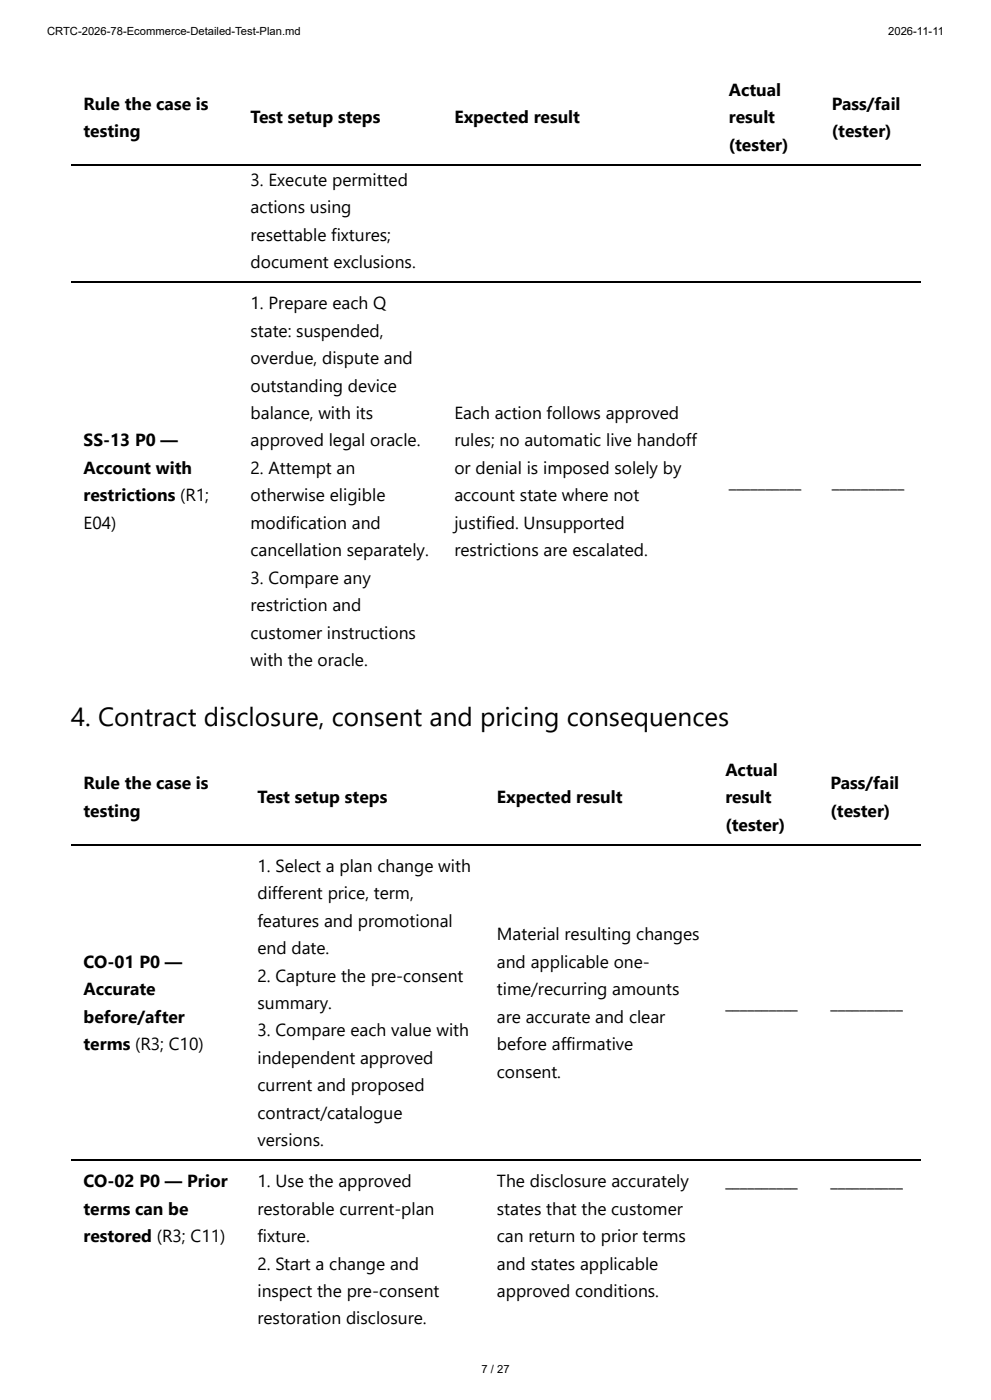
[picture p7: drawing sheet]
<svg xmlns="http://www.w3.org/2000/svg" width="210mm" height="297mm" viewBox="0 0 210 297" stroke-linecap="round" stroke-linejoin="round" font-family="sans-serif">
<defs><g id="words">
<text font-size="5.6" x="15.1" y="154">4. Contract disclosure, consent and pricing consequences</text>
<g font-size="3.7">
<text x="17.7" y="23.3">Rule the case is</text>
<text x="154.6" y="20.4">Actual</text>
<text x="176.5" y="23.3">Pass/fail</text>
<text x="17.7" y="29.1">testing</text>
<text x="53.2" y="26.2">Test setup steps</text>
<text x="96.4" y="26.2">Expected result</text>
<text x="154.6" y="26.2">result</text>
<text x="176.5" y="29.1">(tester)</text>
<text x="154.6" y="32">(tester)</text>
<text x="53.2" y="39.4">3. Execute permitted</text>
<text x="53.2" y="45.2">actions using</text>
<text x="53.2" y="51.1">resettable fixtures;</text>
<text x="53.2" y="56.9">document exclusions.</text>
<text x="53.2" y="65.6">1. Prepare each Q</text>
<text x="53.2" y="71.4">state: suspended,</text>
<text x="53.2" y="77.3">overdue, dispute and</text>
<text x="53.2" y="83.1">outstanding device</text>
<text x="53.2" y="88.9">balance, with its</text>
<text x="96.4" y="88.9">Each action follows approved</text>
<text x="17.7" y="94.7">SS-13 P0 —</text>
<text x="53.2" y="94.7">approved legal oracle.</text>
<text x="96.4" y="94.7">rules; no automatic live handoff</text>
<text x="17.7" y="100.5">Account with</text>
<text x="53.2" y="100.5">2. Attempt an</text>
<text x="96.4" y="100.5">or denial is imposed solely by</text>
<text x="17.7" y="106.4">restrictions (R1;</text>
<text x="53.2" y="106.4">otherwise eligible</text>
<text x="96.4" y="106.4">account state where not</text>
<text x="154.6" y="103.5">__________</text>
<text x="176.5" y="103.5">__________</text>
<text x="17.7" y="112.2">E04)</text>
<text x="53.2" y="112.2">modification and</text>
<text x="96.4" y="112.2">justified. Unsupported</text>
<text x="53.2" y="118">cancellation separately.</text>
<text x="96.4" y="118">restrictions are escalated.</text>
<text x="53.2" y="123.8">3. Compare any</text>
<text x="53.2" y="129.6">restriction and</text>
<text x="53.2" y="135.5">customer instructions</text>
<text x="53.2" y="141.3">with the oracle.</text>
<text x="17.7" y="167.5">Rule the case is</text>
<text x="153.9" y="164.6">Actual</text>
<text x="176.2" y="167.5">Pass/fail</text>
<text x="17.7" y="173.3">testing</text>
<text x="54.6" y="170.4">Test setup steps</text>
<text x="105.4" y="170.4">Expected result</text>
<text x="153.9" y="170.4">result</text>
<text x="176.2" y="173.3">(tester)</text>
<text x="153.9" y="176.2">(tester)</text>
<text x="54.6" y="184.9">1. Select a plan change with</text>
<text x="54.6" y="190.8">different price, term,</text>
<text x="54.6" y="196.6">features and promotional</text>
<text x="54.6" y="202.4">end date.</text>
<text x="105.4" y="199.5">Material resulting changes</text>
<text x="17.7" y="205.3">CO-01 P0 —</text>
<text x="54.6" y="208.2">2. Capture the pre-consent</text>
<text x="105.4" y="205.3">and applicable one-</text>
<text x="17.7" y="211.1">Accurate</text>
<text x="54.6" y="214">summary.</text>
<text x="105.4" y="211.1">time/recurring amounts</text>
<text x="153.9" y="214">__________</text>
<text x="176.2" y="214">__________</text>
<text x="17.7" y="217">before/after</text>
<text x="54.6" y="219.9">3. Compare each value with</text>
<text x="105.4" y="217">are accurate and clear</text>
<text x="17.7" y="222.8">terms (R3; C10)</text>
<text x="54.6" y="225.7">independent approved</text>
<text x="105.4" y="222.8">before affirmative</text>
<text x="54.6" y="231.5">current and proposed</text>
<text x="105.4" y="228.6">consent.</text>
<text x="54.6" y="237.3">contract/catalogue</text>
<text x="54.6" y="243.2">versions.</text>
<text x="17.7" y="251.9">CO-02 P0 — Prior</text>
<text x="54.6" y="251.9">1. Use the approved</text>
<text x="105.4" y="251.9">The disclosure accurately</text>
<text x="153.9" y="251.9">__________</text>
<text x="176.2" y="251.9">__________</text>
<text x="17.7" y="257.7">terms can be</text>
<text x="54.6" y="257.7">restorable current-plan</text>
<text x="105.4" y="257.7">states that the customer</text>
<text x="17.7" y="263.5">restored (R3; C11)</text>
<text x="54.6" y="263.5">fixture.</text>
<text x="105.4" y="263.5">can return to prior terms</text>
<text x="54.6" y="269.3">2. Start a change and</text>
<text x="105.4" y="269.3">and states applicable</text>
<text x="54.6" y="275.2">inspect the pre-consent</text>
<text x="105.4" y="275.2">approved conditions.</text>
<text x="54.6" y="281">restoration disclosure.</text>
</g>
<g font-size="2.4">
<text x="10" y="7.4">CRTC-2026-78-Ecommerce-Detailed-Test-Plan.md</text>
<text x="188.4" y="7.4">2026-11-11</text>
<text x="102.1" y="291.3">7 / 27</text>
</g>
</g></defs>
<path d="M15.1 35.1h180.2M15.1 59.9h180.2M15.1 179.3h180.2M15.1 246.2h180.2" fill="none" stroke="#000" stroke-width=".26"/>
<use href="#words"/>
</svg>
